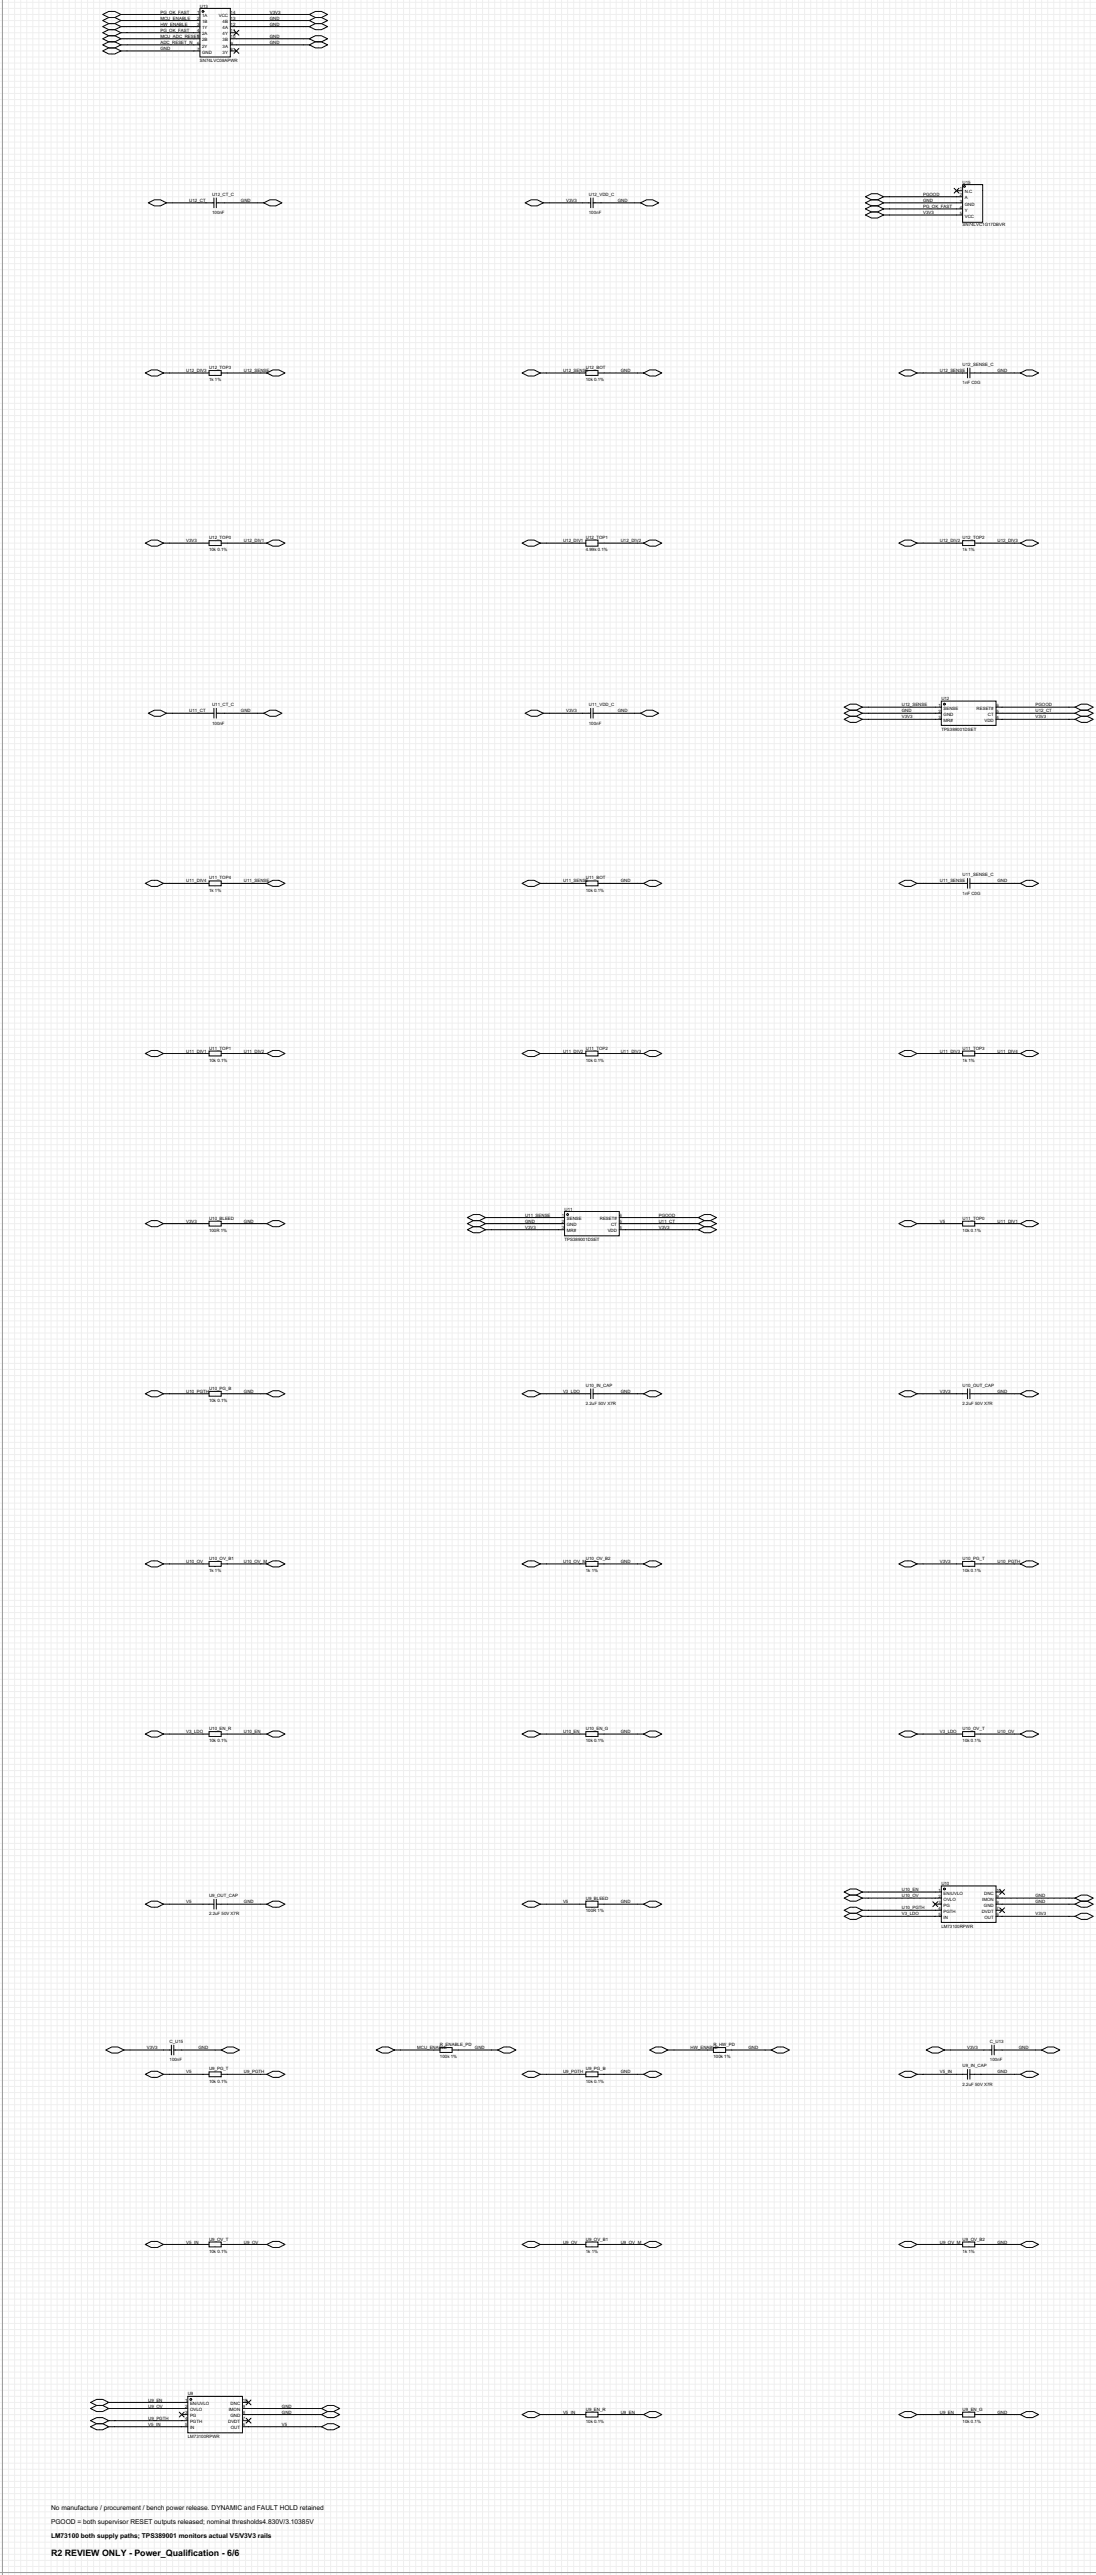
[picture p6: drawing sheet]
<svg xmlns="http://www.w3.org/2000/svg" width="458mm" height="1076mm" viewBox="0 0 458 1076" stroke-linecap="round" stroke-linejoin="round" font-family="sans-serif">
<defs><g id="words">
<text font-size="3.7" x="21.3" y="1068.3">R2 REVIEW ONLY - Power_Qualification - 6/6</text>
<g font-size="2.8">
<text x="21.3" y="1049.2">No manufacture / procurement / bench power release. DYNAMIC and FAULT HOLD retained</text>
<text x="21.3" y="1055">PGOOD = both supervisor RESET outputs released; nominal thresholds4.830V/3.10385V</text>
<text x="21.3" y="1060.9">LM73100 both supply paths; TPS389001 monitors actual V5/V3V3 rails</text>
</g>
<g font-size="1.8">
<text x="67.1" y="5.7">PG_OK_FAST</text>
<text x="82.4" y="5.9">1</text>
<text x="83.6" y="3.1">U13</text>
<text x="96.4" y="5.9">14</text>
<text x="112.8" y="5.7">V3V3</text>
<text x="67.1" y="8.2">MCU_ENABLE</text>
<text x="67.1" y="10.8">HW_ENABLE</text>
<text x="82.4" y="8.5">2</text>
<text x="82.4" y="11">3</text>
<text x="84.5" y="7.2">1A</text>
<text x="84.5" y="9.7">1B</text>
<text x="91.4" y="7.2">VCC</text>
<text x="93.1" y="9.7">4B</text>
<text x="96.4" y="11">12</text>
<text x="96.4" y="8.5">13</text>
<text x="112.8" y="10.8">GND</text>
<text x="112.8" y="8.2">GND</text>
<text x="67.1" y="13.3">PG_OK_FAST</text>
<text x="67.1" y="15.8">MCU_ADC_RESET</text>
<text x="82.4" y="13.5">4</text>
<text x="82.4" y="16.1">5</text>
<text x="84.5" y="12.3">1Y</text>
<text x="84.5" y="14.8">2A</text>
<text x="84.5" y="17.3">2B</text>
<text x="93.1" y="17.3">3B</text>
<text x="93.1" y="14.8">4Y</text>
<text x="93.1" y="12.3">4A</text>
<text x="96.4" y="16.1">10</text>
<text x="96.4" y="13.5">11</text>
<text x="112.8" y="15.8">GND</text>
<text x="67.1" y="18.4">ADC_RESET_N</text>
<text x="67.1" y="20.9">GND</text>
<text x="82.4" y="18.6">6</text>
<text x="82.4" y="21.2">7</text>
<text x="84.5" y="19.9">2Y</text>
<text x="84.5" y="22.4">GND</text>
<text x="93.1" y="22.4">3Y</text>
<text x="93.1" y="19.9">3A</text>
<text x="96.4" y="21.2">8</text>
<text x="96.4" y="18.6">9</text>
<text x="112.8" y="18.4">GND</text>
<text x="83.6" y="26">SN74LVC08APWR</text>
<text x="402.3" y="76.8">U15</text>
<text x="88.6" y="81.9">U12_CT_C</text>
<text x="246.1" y="81.9">U12_VDD_C</text>
<text x="385.8" y="81.9">PGOOD</text>
<text x="401.2" y="79.6">1</text>
<text x="401.2" y="82.1">2</text>
<text x="403.3" y="80.8">N.C</text>
<text x="403.3" y="83.4">A</text>
<text x="79.1" y="84.4">U12_CT</text>
<text x="88.6" y="89.5">100nF</text>
<text x="100.7" y="84.4">GND</text>
<text x="236.6" y="84.4">V3V3</text>
<text x="246.1" y="89.5">100nF</text>
<text x="258.2" y="84.4">GND</text>
<text x="385.8" y="84.4">GND</text>
<text x="385.8" y="87">PG_OK_FAST</text>
<text x="385.8" y="89.5">V3V3</text>
<text x="401.2" y="84.7">3</text>
<text x="401.2" y="87.2">4</text>
<text x="401.2" y="89.7">5</text>
<text x="403.3" y="85.9">GND</text>
<text x="403.3" y="88.5">Y</text>
<text x="402.3" y="94.6">SN74LVC1G17DBVR</text>
<text x="403.3" y="91">VCC</text>
<text x="77.9" y="155.5">U12_DIV3</text>
<text x="87.4" y="154.3">U12_TOP3</text>
<text x="102" y="155.5">U12_SENSE</text>
<text x="235.3" y="155.5">U12_SENSE</text>
<text x="244.9" y="154.3">U12_BOT</text>
<text x="259.5" y="155.5">GND</text>
<text x="392.8" y="155.5">U12_SENSE</text>
<text x="402.3" y="153">U12_SENSE_C</text>
<text x="416.9" y="155.5">GND</text>
<text x="87.4" y="159.4">1k 1%</text>
<text x="244.9" y="159.4">10k 0.1%</text>
<text x="402.3" y="160.6">1nF C0G</text>
<text x="77.9" y="226.7">V3V3</text>
<text x="87.4" y="225.4">U12_TOP0</text>
<text x="102" y="226.7">U12_DIV1</text>
<text x="235.3" y="226.7">U12_DIV1</text>
<text x="244.9" y="225.4">U12_TOP1</text>
<text x="259.5" y="226.7">U12_DIV2</text>
<text x="392.8" y="226.7">U12_DIV2</text>
<text x="402.3" y="225.4">U12_TOP2</text>
<text x="416.9" y="226.7">U12_DIV3</text>
<text x="87.4" y="230.5">10k 0.1%</text>
<text x="244.9" y="230.5">4.99k 0.1%</text>
<text x="402.3" y="230.5">1k 1%</text>
<text x="393.4" y="292.7">U12</text>
<text x="79.1" y="297.8">U11_CT</text>
<text x="88.6" y="295.2">U11_CT_C</text>
<text x="100.7" y="297.8">GND</text>
<text x="236.6" y="297.8">V3V3</text>
<text x="246.1" y="295.2">U11_VDD_C</text>
<text x="258.2" y="297.8">GND</text>
<text x="376.9" y="295.2">U12_SENSE</text>
<text x="376.9" y="297.8">GND</text>
<text x="392.3" y="295.5">1</text>
<text x="392.3" y="298">2</text>
<text x="394.4" y="296.7">SENSE</text>
<text x="394.4" y="299.3">GND</text>
<text x="408.2" y="296.7">RESET#</text>
<text x="412.9" y="299.3">CT</text>
<text x="416.4" y="298">5</text>
<text x="416.4" y="295.5">6</text>
<text x="432.8" y="297.8">U12_CT</text>
<text x="432.8" y="295.2">PGOOD</text>
<text x="88.6" y="302.9">100nF</text>
<text x="246.1" y="302.9">100nF</text>
<text x="376.9" y="300.3">V3V3</text>
<text x="392.3" y="300.6">3</text>
<text x="393.4" y="305.4">TPS389001DSET</text>
<text x="394.4" y="301.8">MR#</text>
<text x="411.5" y="301.8">VDD</text>
<text x="416.4" y="300.6">4</text>
<text x="432.8" y="300.3">V3V3</text>
<text x="77.9" y="368.9">U11_DIV4</text>
<text x="87.4" y="367.6">U11_TOP4</text>
<text x="102" y="368.9">U11_SENSE</text>
<text x="235.3" y="368.9">U11_SENSE</text>
<text x="244.9" y="367.6">U11_BOT</text>
<text x="259.5" y="368.9">GND</text>
<text x="392.8" y="368.9">U11_SENSE</text>
<text x="402.3" y="366.4">U11_SENSE_C</text>
<text x="416.9" y="368.9">GND</text>
<text x="87.4" y="372.7">1k 1%</text>
<text x="244.9" y="372.7">10k 0.1%</text>
<text x="402.3" y="374">1nF C0G</text>
<text x="77.9" y="440">U11_DIV1</text>
<text x="87.4" y="438.8">U11_TOP1</text>
<text x="87.4" y="443.8">10k 0.1%</text>
<text x="102" y="440">U11_DIV2</text>
<text x="235.3" y="440">U11_DIV2</text>
<text x="244.9" y="438.8">U11_TOP2</text>
<text x="244.9" y="443.8">10k 0.1%</text>
<text x="259.5" y="440">U11_DIV3</text>
<text x="392.8" y="440">U11_DIV3</text>
<text x="402.3" y="438.8">U11_TOP3</text>
<text x="402.3" y="443.8">1k 1%</text>
<text x="416.9" y="440">U11_DIV4</text>
<text x="87.4" y="509.9">U10_BLEED</text>
<text x="219.5" y="508.6">U11_SENSE</text>
<text x="234.8" y="508.8">1</text>
<text x="236" y="506.1">U11</text>
<text x="259" y="508.8">6</text>
<text x="275.3" y="508.6">PGOOD</text>
<text x="402.3" y="509.9">U11_TOP0</text>
<text x="77.9" y="511.1">V3V3</text>
<text x="87.4" y="515">100R 1%</text>
<text x="102" y="511.1">GND</text>
<text x="219.5" y="511.1">GND</text>
<text x="219.5" y="513.7">V3V3</text>
<text x="234.8" y="511.4">2</text>
<text x="234.8" y="513.9">3</text>
<text x="236.9" y="510.1">SENSE</text>
<text x="236.9" y="512.6">GND</text>
<text x="236.9" y="515.2">MR#</text>
<text x="250.7" y="510.1">RESET#</text>
<text x="254" y="515.2">VDD</text>
<text x="255.4" y="512.6">CT</text>
<text x="259" y="513.9">4</text>
<text x="259" y="511.4">5</text>
<text x="275.3" y="513.7">V3V3</text>
<text x="275.3" y="511.1">U11_CT</text>
<text x="392.8" y="511.1">V5</text>
<text x="402.3" y="515">10k 0.1%</text>
<text x="416.9" y="511.1">U11_DIV1</text>
<text x="236" y="518.8">TPS389001DSET</text>
<text x="87.4" y="581">U10_PG_B</text>
<text x="244.9" y="579.7">U10_IN_CAP</text>
<text x="402.3" y="579.7">U10_OUT_CAP</text>
<text x="77.9" y="582.3">U10_PGTH</text>
<text x="87.4" y="586.1">10k 0.1%</text>
<text x="102" y="582.3">GND</text>
<text x="235.3" y="582.3">V3_LDO</text>
<text x="244.9" y="587.3">2.2uF 50V X7R</text>
<text x="259.5" y="582.3">GND</text>
<text x="392.8" y="582.3">V3V3</text>
<text x="402.3" y="587.3">2.2uF 50V X7R</text>
<text x="416.9" y="582.3">GND</text>
<text x="77.9" y="653.4">U10_OV</text>
<text x="87.4" y="652.1">U10_OV_B1</text>
<text x="102" y="653.4">U10_OV_M</text>
<text x="235.3" y="653.4">U10_OV_M</text>
<text x="244.9" y="652.1">U10_OV_B2</text>
<text x="259.5" y="653.4">GND</text>
<text x="392.8" y="653.4">V3V3</text>
<text x="402.3" y="652.1">U10_PG_T</text>
<text x="416.9" y="653.4">U10_PGTH</text>
<text x="87.4" y="657.2">1k 1%</text>
<text x="244.9" y="657.2">1k 1%</text>
<text x="402.3" y="657.2">10k 0.1%</text>
<text x="77.9" y="724.5">V3_LDO</text>
<text x="87.4" y="723.2">U10_EN_R</text>
<text x="102" y="724.5">U10_EN</text>
<text x="235.3" y="724.5">U10_EN</text>
<text x="244.9" y="723.2">U10_EN_G</text>
<text x="259.5" y="724.5">GND</text>
<text x="392.8" y="724.5">V3_LDO</text>
<text x="402.3" y="723.2">U10_OV_T</text>
<text x="416.9" y="724.5">U10_OV</text>
<text x="87.4" y="728.3">10k 0.1%</text>
<text x="244.9" y="728.3">10k 0.1%</text>
<text x="402.3" y="728.3">10k 0.1%</text>
<text x="376.9" y="790.5">U10_EN</text>
<text x="392.3" y="790.8">1</text>
<text x="393.4" y="788">U10</text>
<text x="416.4" y="790.8">10</text>
<text x="77.9" y="795.6">V5</text>
<text x="87.4" y="793.1">U9_OUT_CAP</text>
<text x="102" y="795.6">GND</text>
<text x="235.3" y="795.6">V5</text>
<text x="244.9" y="794.4">U9_BLEED</text>
<text x="259.5" y="795.6">GND</text>
<text x="376.9" y="793.1">U10_OV</text>
<text x="392.3" y="793.3">2</text>
<text x="392.3" y="795.9">3</text>
<text x="394.4" y="792">EN/UVLO</text>
<text x="394.4" y="794.6">OVLO</text>
<text x="394.4" y="797.1">PG</text>
<text x="410.5" y="794.6">IMON</text>
<text x="411.3" y="797.1">GND</text>
<text x="411.4" y="792">DNC</text>
<text x="416.4" y="795.9">8</text>
<text x="416.4" y="793.3">9</text>
<text x="432.8" y="795.6">GND</text>
<text x="432.8" y="793.1">GND</text>
<text x="87.4" y="800.7">2.2uF 50V X7R</text>
<text x="244.9" y="799.4">100R 1%</text>
<text x="376.9" y="798.2">U10_PGTH</text>
<text x="376.9" y="800.7">V3_LDO</text>
<text x="392.3" y="798.4">4</text>
<text x="392.3" y="800.9">5</text>
<text x="394.4" y="799.7">PGTH</text>
<text x="394.4" y="802.2">IN</text>
<text x="410.3" y="799.7">DVDT</text>
<text x="411.5" y="802.2">OUT</text>
<text x="416.4" y="800.9">6</text>
<text x="416.4" y="798.4">7</text>
<text x="432.8" y="800.7">V3V3</text>
<text x="393.4" y="805.8">LM73100RPWR</text>
<text x="61.3" y="856.6">V3V3</text>
<text x="70.9" y="854">C_U15</text>
<text x="82.9" y="856.6">GND</text>
<text x="174.4" y="856.6">MCU_ENABLE</text>
<text x="183.9" y="855.3">R_ENABLE_PD</text>
<text x="198.5" y="856.6">GND</text>
<text x="288.7" y="856.6">HW_ENABLE</text>
<text x="298.2" y="855.3">R_HW_PD</text>
<text x="312.8" y="856.6">GND</text>
<text x="404.2" y="856.6">V3V3</text>
<text x="413.8" y="854">C_U13</text>
<text x="425.8" y="856.6">GND</text>
<text x="70.9" y="861.7">100nF</text>
<text x="183.9" y="860.4">100k 1%</text>
<text x="298.2" y="860.4">100k 1%</text>
<text x="413.8" y="861.7">100nF</text>
<text x="77.9" y="866.7">V5</text>
<text x="87.4" y="865.5">U9_PG_T</text>
<text x="102" y="866.7">U9_PGTH</text>
<text x="235.3" y="866.7">U9_PGTH</text>
<text x="244.9" y="865.5">U9_PG_B</text>
<text x="259.5" y="866.7">GND</text>
<text x="392.8" y="866.7">V5_IN</text>
<text x="402.3" y="864.2">U9_IN_CAP</text>
<text x="416.9" y="866.7">GND</text>
<text x="87.4" y="870.6">10k 0.1%</text>
<text x="244.9" y="870.6">10k 0.1%</text>
<text x="402.3" y="871.8">2.2uF 50V X7R</text>
<text x="77.9" y="937.9">V5_IN</text>
<text x="87.4" y="936.6">U9_OV_T</text>
<text x="87.4" y="941.7">10k 0.1%</text>
<text x="102" y="937.9">U9_OV</text>
<text x="235.3" y="937.9">U9_OV</text>
<text x="244.9" y="936.6">U9_OV_B1</text>
<text x="244.9" y="941.7">1k 1%</text>
<text x="259.5" y="937.9">U9_OV_M</text>
<text x="392.8" y="937.9">U9_OV_M</text>
<text x="402.3" y="936.6">U9_OV_B2</text>
<text x="402.3" y="941.7">1k 1%</text>
<text x="416.9" y="937.9">GND</text>
<text x="78.5" y="1001.4">U9</text>
<text x="62" y="1003.9">U9_EN</text>
<text x="62" y="1006.4">U9_OV</text>
<text x="77.3" y="1004.1">1</text>
<text x="77.3" y="1006.7">2</text>
<text x="79.4" y="1005.4">EN/UVLO</text>
<text x="79.4" y="1007.9">OVLO</text>
<text x="95.6" y="1007.9">IMON</text>
<text x="96.4" y="1005.4">DNC</text>
<text x="101.5" y="1006.7">9</text>
<text x="101.5" y="1004.1">10</text>
<text x="117.9" y="1006.4">GND</text>
<text x="244.9" y="1007.7">U9_EN_R</text>
<text x="402.3" y="1007.7">U9_EN_G</text>
<text x="62" y="1011.5">U9_PGTH</text>
<text x="77.3" y="1009.2">3</text>
<text x="77.3" y="1011.8">4</text>
<text x="79.4" y="1010.5">PG</text>
<text x="79.4" y="1013">PGTH</text>
<text x="95.4" y="1013">DVDT</text>
<text x="96.3" y="1010.5">GND</text>
<text x="101.5" y="1011.8">7</text>
<text x="101.5" y="1009.2">8</text>
<text x="117.9" y="1009">GND</text>
<text x="235.3" y="1009">V5_IN</text>
<text x="244.9" y="1012.8">10k 0.1%</text>
<text x="259.5" y="1009">U9_EN</text>
<text x="392.8" y="1009">U9_EN</text>
<text x="402.3" y="1012.8">10k 0.1%</text>
<text x="416.9" y="1009">GND</text>
<text x="62" y="1014.1">V5_IN</text>
<text x="77.3" y="1014.3">5</text>
<text x="78.5" y="1019.1">LM73100RPWR</text>
<text x="79.4" y="1015.6">IN</text>
<text x="96.5" y="1015.6">OUT</text>
<text x="101.5" y="1014.3">6</text>
<text x="117.9" y="1014.1">V5</text>
</g>
</g></defs>
<g fill="none" stroke="#f0f0eb" stroke-width=".42">
<path d="M1 0v1076.4M3.6 0v1076.4M6.1 0v1076.4M8.6 0v1076.4M11.2 0v1076.4M13.7 0v1076.4M16.3 0v1076.4M18.8 0v1076.4M21.3 0v1076.4M23.9 0v1076.4M26.4 0v1076.4M29 0v1076.4"/>
<path d="M31.5 0v1076.4M34 0v1076.4M36.6 0v1076.4M39.1 0v1076.4M41.7 0v1076.4M44.2 0v1076.4M46.7 0v1076.4M49.3 0v1076.4M51.8 0v1076.4M54.4 0v1076.4M56.9 0v1076.4M59.4 0v1076.4"/>
<path d="M62 0v1076.4M64.5 0v1076.4M67.1 0v1076.4M69.6 0v1076.4M72.1 0v1076.4M74.7 0v1076.4M77.2 0v1076.4M79.8 0v1076.4M82.3 0v1076.4M84.8 0v1076.4M87.4 0v1076.4M89.9 0v1076.4"/>
<path d="M92.5 0v1076.4M95 0v1076.4M97.5 0v1076.4M100.1 0v1076.4M102.6 0v1076.4M105.2 0v1076.4M107.7 0v1076.4M110.2 0v1076.4M112.8 0v1076.4M115.3 0v1076.4M117.9 0v1076.4M120.4 0v1076.4"/>
<path d="M122.9 0v1076.4M125.5 0v1076.4M128 0v1076.4M130.6 0v1076.4M133.1 0v1076.4M135.6 0v1076.4M138.2 0v1076.4M140.7 0v1076.4M143.3 0v1076.4M145.8 0v1076.4M148.3 0v1076.4M150.9 0v1076.4"/>
<path d="M153.4 0v1076.4M156 0v1076.4M158.5 0v1076.4M161 0v1076.4M163.6 0v1076.4M166.1 0v1076.4M168.7 0v1076.4M171.2 0v1076.4M173.7 0v1076.4M176.3 0v1076.4M178.8 0v1076.4M181.4 0v1076.4"/>
<path d="M183.9 0v1076.4M186.4 0v1076.4M189 0v1076.4M191.5 0v1076.4M194.1 0v1076.4M196.6 0v1076.4M199.1 0v1076.4M201.7 0v1076.4M204.2 0v1076.4M206.8 0v1076.4M209.3 0v1076.4M211.8 0v1076.4"/>
<path d="M214.4 0v1076.4M216.9 0v1076.4M219.5 0v1076.4M222 0v1076.4M224.5 0v1076.4M227.1 0v1076.4M229.6 0v1076.4M232.2 0v1076.4M234.7 0v1076.4M237.2 0v1076.4M239.8 0v1076.4M242.3 0v1076.4"/>
<path d="M244.9 0v1076.4M247.4 0v1076.4M249.9 0v1076.4M252.5 0v1076.4M255 0v1076.4M257.6 0v1076.4M260.1 0v1076.4M262.6 0v1076.4M265.2 0v1076.4M267.7 0v1076.4M270.3 0v1076.4M272.8 0v1076.4"/>
<path d="M275.3 0v1076.4M277.9 0v1076.4M280.4 0v1076.4M283 0v1076.4M285.5 0v1076.4M288 0v1076.4M290.6 0v1076.4M293.1 0v1076.4M295.7 0v1076.4M298.2 0v1076.4M300.7 0v1076.4M303.3 0v1076.4"/>
<path d="M305.8 0v1076.4M308.4 0v1076.4M310.9 0v1076.4M313.4 0v1076.4M316 0v1076.4M318.5 0v1076.4M321.1 0v1076.4M323.6 0v1076.4M326.1 0v1076.4M328.7 0v1076.4M331.2 0v1076.4M333.8 0v1076.4"/>
<path d="M336.3 0v1076.4M338.8 0v1076.4M341.4 0v1076.4M343.9 0v1076.4M346.5 0v1076.4M349 0v1076.4M351.5 0v1076.4M354.1 0v1076.4M356.6 0v1076.4M359.2 0v1076.4M361.7 0v1076.4M364.2 0v1076.4"/>
<path d="M366.8 0v1076.4M369.3 0v1076.4M371.9 0v1076.4M374.4 0v1076.4M376.9 0v1076.4M379.5 0v1076.4M382 0v1076.4M384.6 0v1076.4M387.1 0v1076.4M389.6 0v1076.4M392.2 0v1076.4M394.7 0v1076.4"/>
<path d="M397.3 0v1076.4M399.8 0v1076.4M402.3 0v1076.4M404.9 0v1076.4M407.4 0v1076.4M410 0v1076.4M412.5 0v1076.4M415 0v1076.4M417.6 0v1076.4M420.1 0v1076.4M422.7 0v1076.4M425.2 0v1076.4"/>
<path d="M427.7 0v1076.4M430.3 0v1076.4M432.8 0v1076.4M435.4 0v1076.4M437.9 0v1076.4M440.4 0v1076.4M443 0v1076.4M445.5 0v1076.4M448.1 0v1076.4M450.6 0v1076.4M453.1 0v1076.4M455.7 0v1076.4"/>
<path d="M0 1h458.1M0 3.5h458.1M0 6.1h458.1M0 8.6h458.1M0 11.1h458.1M0 13.7h458.1M0 16.2h458.1M0 18.8h458.1M0 21.3h458.1M0 23.8h458.1M0 26.4h458.1M0 28.9h458.1"/>
<path d="M0 31.5h458.1M0 34h458.1M0 36.5h458.1M0 39.1h458.1M0 41.6h458.1M0 44.2h458.1M0 46.7h458.1M0 49.2h458.1M0 51.8h458.1M0 54.3h458.1M0 56.9h458.1M0 59.4h458.1"/>
<path d="M0 61.9h458.1M0 64.5h458.1M0 67h458.1M0 69.6h458.1M0 72.1h458.1M0 74.6h458.1M0 77.2h458.1M0 79.7h458.1M0 82.3h458.1M0 84.8h458.1M0 87.3h458.1M0 89.9h458.1"/>
<path d="M0 92.4h458.1M0 95h458.1M0 97.5h458.1M0 100h458.1M0 102.6h458.1M0 105.1h458.1M0 107.7h458.1M0 110.2h458.1M0 112.7h458.1M0 115.3h458.1M0 117.8h458.1M0 120.4h458.1"/>
<path d="M0 122.9h458.1M0 125.4h458.1M0 128h458.1M0 130.5h458.1M0 133.1h458.1M0 135.6h458.1M0 138.1h458.1M0 140.7h458.1M0 143.2h458.1M0 145.8h458.1M0 148.3h458.1M0 150.8h458.1"/>
<path d="M0 153.4h458.1M0 155.9h458.1M0 158.5h458.1M0 161h458.1M0 163.5h458.1M0 166.1h458.1M0 168.6h458.1M0 171.2h458.1M0 173.7h458.1M0 176.2h458.1M0 178.8h458.1M0 181.3h458.1"/>
<path d="M0 183.9h458.1M0 186.4h458.1M0 188.9h458.1M0 191.5h458.1M0 194h458.1M0 196.6h458.1M0 199.1h458.1M0 201.6h458.1M0 204.2h458.1M0 206.7h458.1M0 209.3h458.1M0 211.8h458.1"/>
<path d="M0 214.3h458.1M0 216.9h458.1M0 219.4h458.1M0 222h458.1M0 224.5h458.1M0 227h458.1M0 229.6h458.1M0 232.1h458.1M0 234.7h458.1M0 237.2h458.1M0 239.7h458.1M0 242.3h458.1"/>
<path d="M0 244.8h458.1M0 247.4h458.1M0 249.9h458.1M0 252.4h458.1M0 255h458.1M0 257.5h458.1M0 260.1h458.1M0 262.6h458.1M0 265.1h458.1M0 267.7h458.1M0 270.2h458.1M0 272.8h458.1"/>
<path d="M0 275.3h458.1M0 277.8h458.1M0 280.4h458.1M0 282.9h458.1M0 285.5h458.1M0 288h458.1M0 290.5h458.1M0 293.1h458.1M0 295.6h458.1M0 298.2h458.1M0 300.7h458.1M0 303.2h458.1"/>
<path d="M0 305.8h458.1M0 308.3h458.1M0 310.9h458.1M0 313.4h458.1M0 315.9h458.1M0 318.5h458.1M0 321h458.1M0 323.6h458.1M0 326.1h458.1M0 328.6h458.1M0 331.2h458.1M0 333.7h458.1"/>
<path d="M0 336.3h458.1M0 338.8h458.1M0 341.3h458.1M0 343.9h458.1M0 346.4h458.1M0 349h458.1M0 351.5h458.1M0 354h458.1M0 356.6h458.1M0 359.1h458.1M0 361.7h458.1M0 364.2h458.1"/>
<path d="M0 366.7h458.1M0 369.3h458.1M0 371.8h458.1M0 374.4h458.1M0 376.9h458.1M0 379.4h458.1M0 382h458.1M0 384.5h458.1M0 387.1h458.1M0 389.6h458.1M0 392.1h458.1M0 394.7h458.1"/>
<path d="M0 397.2h458.1M0 399.8h458.1M0 402.3h458.1M0 404.8h458.1M0 407.4h458.1M0 409.9h458.1M0 412.5h458.1M0 415h458.1M0 417.5h458.1M0 420.1h458.1M0 422.6h458.1M0 425.2h458.1"/>
<path d="M0 427.7h458.1M0 430.2h458.1M0 432.8h458.1M0 435.3h458.1M0 437.9h458.1M0 440.4h458.1M0 442.9h458.1M0 445.5h458.1M0 448h458.1M0 450.6h458.1M0 453.1h458.1M0 455.6h458.1"/>
<path d="M0 458.2h458.1M0 460.7h458.1M0 463.3h458.1M0 465.8h458.1M0 468.3h458.1M0 470.9h458.1M0 473.4h458.1M0 476h458.1M0 478.5h458.1M0 481h458.1M0 483.6h458.1M0 486.1h458.1"/>
<path d="M0 488.7h458.1M0 491.2h458.1M0 493.7h458.1M0 496.3h458.1M0 498.8h458.1M0 501.4h458.1M0 503.9h458.1M0 506.4h458.1M0 509h458.1M0 511.5h458.1M0 514.1h458.1M0 516.6h458.1"/>
<path d="M0 519.1h458.1M0 521.7h458.1M0 524.2h458.1M0 526.8h458.1M0 529.3h458.1M0 531.8h458.1M0 534.4h458.1M0 536.9h458.1M0 539.5h458.1M0 542h458.1M0 544.5h458.1M0 547.1h458.1"/>
<path d="M0 549.6h458.1M0 552.2h458.1M0 554.7h458.1M0 557.2h458.1M0 559.8h458.1M0 562.3h458.1M0 564.9h458.1M0 567.4h458.1M0 569.9h458.1M0 572.5h458.1M0 575h458.1M0 577.6h458.1"/>
<path d="M0 580.1h458.1M0 582.6h458.1M0 585.2h458.1M0 587.7h458.1M0 590.3h458.1M0 592.8h458.1M0 595.3h458.1M0 597.9h458.1M0 600.4h458.1M0 603h458.1M0 605.5h458.1M0 608h458.1"/>
<path d="M0 610.6h458.1M0 613.1h458.1M0 615.7h458.1M0 618.2h458.1M0 620.7h458.1M0 623.3h458.1M0 625.8h458.1M0 628.4h458.1M0 630.9h458.1M0 633.4h458.1M0 636h458.1M0 638.5h458.1"/>
<path d="M0 641.1h458.1M0 643.6h458.1M0 646.1h458.1M0 648.7h458.1M0 651.2h458.1M0 653.8h458.1M0 656.3h458.1M0 658.8h458.1M0 661.4h458.1M0 663.9h458.1M0 666.5h458.1M0 669h458.1"/>
<path d="M0 671.5h458.1M0 674.1h458.1M0 676.6h458.1M0 679.2h458.1M0 681.7h458.1M0 684.2h458.1M0 686.8h458.1M0 689.3h458.1M0 691.9h458.1M0 694.4h458.1M0 696.9h458.1M0 699.5h458.1"/>
<path d="M0 702h458.1M0 704.6h458.1M0 707.1h458.1M0 709.6h458.1M0 712.2h458.1M0 714.7h458.1M0 717.3h458.1M0 719.8h458.1M0 722.3h458.1M0 724.9h458.1M0 727.4h458.1M0 730h458.1"/>
<path d="M0 732.5h458.1M0 735h458.1M0 737.6h458.1M0 740.1h458.1M0 742.7h458.1M0 745.2h458.1M0 747.7h458.1M0 750.3h458.1M0 752.8h458.1M0 755.4h458.1M0 757.9h458.1M0 760.4h458.1"/>
<path d="M0 763h458.1M0 765.5h458.1M0 768.1h458.1M0 770.6h458.1M0 773.1h458.1M0 775.7h458.1M0 778.2h458.1M0 780.8h458.1M0 783.3h458.1M0 785.8h458.1M0 788.4h458.1M0 790.9h458.1"/>
<path d="M0 793.5h458.1M0 796h458.1M0 798.5h458.1M0 801.1h458.1M0 803.6h458.1M0 806.2h458.1M0 808.7h458.1M0 811.2h458.1M0 813.8h458.1M0 816.3h458.1M0 818.9h458.1M0 821.4h458.1"/>
<path d="M0 823.9h458.1M0 826.5h458.1M0 829h458.1M0 831.6h458.1M0 834.1h458.1M0 836.6h458.1M0 839.2h458.1M0 841.7h458.1M0 844.3h458.1M0 846.8h458.1M0 849.3h458.1M0 851.9h458.1"/>
<path d="M0 854.4h458.1M0 857h458.1M0 859.5h458.1M0 862h458.1M0 864.6h458.1M0 867.1h458.1M0 869.7h458.1M0 872.2h458.1M0 874.7h458.1M0 877.3h458.1M0 879.8h458.1M0 882.4h458.1"/>
<path d="M0 884.9h458.1M0 887.4h458.1M0 890h458.1M0 892.5h458.1M0 895.1h458.1M0 897.6h458.1M0 900.1h458.1M0 902.7h458.1M0 905.2h458.1M0 907.8h458.1M0 910.3h458.1M0 912.8h458.1"/>
<path d="M0 915.4h458.1M0 917.9h458.1M0 920.5h458.1M0 923h458.1M0 925.5h458.1M0 928.1h458.1M0 930.6h458.1M0 933.2h458.1M0 935.7h458.1M0 938.2h458.1M0 940.8h458.1M0 943.3h458.1"/>
<path d="M0 945.9h458.1M0 948.4h458.1M0 950.9h458.1M0 953.5h458.1M0 956h458.1M0 958.6h458.1M0 961.1h458.1M0 963.6h458.1M0 966.2h458.1M0 968.7h458.1M0 971.3h458.1M0 973.8h458.1"/>
<path d="M0 976.3h458.1M0 978.9h458.1M0 981.4h458.1M0 984h458.1M0 986.5h458.1M0 989h458.1M0 991.6h458.1M0 994.1h458.1M0 996.7h458.1M0 999.2h458.1M0 1001.7h458.1M0 1004.3h458.1"/>
<path d="M0 1006.8h458.1M0 1009.4h458.1M0 1011.9h458.1M0 1014.4h458.1M0 1017h458.1M0 1019.5h458.1M0 1022.1h458.1M0 1024.6h458.1M0 1027.1h458.1M0 1029.7h458.1M0 1032.2h458.1M0 1034.8h458.1"/>
<path d="M0 1037.3h458.1M0 1039.8h458.1M0 1042.4h458.1M0 1044.9h458.1M0 1047.5h458.1M0 1050h458.1M0 1052.5h458.1M0 1055.1h458.1M0 1057.6h458.1M0 1060.2h458.1M0 1062.7h458.1M0 1065.2h458.1"/>
<path d="M0 1067.8h458.1M0 1070.3h458.1M0 1072.9h458.1M0 1075.4h458.1"/>
</g>
<path d="M1 0v1076.4M0 1075.4h458.1" fill="none" stroke="#999" stroke-width=".42"/>
<g fill="none" stroke="#000" stroke-width=".42">
<path d="M42.9 6.1l2.6-1.3h2.5l2.5 1.3-2.5 1.2h-2.5zM42.9 8.6l2.6-1.3h2.5l2.5 1.3-2.5 1.3h-2.5zM42.9 11.1l2.6-1.2h2.5l2.5 1.2-2.5 1.3h-2.5zM42.9 13.7l2.6-1.3h2.5l2.5 1.3-2.5 1.2h-2.5zM42.9 16.2l2.6-1.3h2.5l2.5 1.3-2.5 1.3h-2.5zM42.9 18.8l2.6-1.3h2.5l2.5 1.3-2.5 1.2h-2.5zM50.5 6.1h33.1M50.5 8.6h33.1M50.5 11.1h33.1M50.5 13.7h33.1M50.5 16.2h33.1M50.5 18.8h33.1"/>
<path d="M83.6 3.5h12.7v20.3h-12.7zM96.3 6.1h33M96.3 8.6h33M96.3 11.1h33M96.3 13.7h2.5M96.3 16.2h33M96.3 18.8h33M97.8 12.7l2 2M99.8 12.7l-2 2M129.3 18.8l2.5-1.3h2.6l2.5 1.3-2.5 1.2h-2.6zM129.3 16.2l2.5-1.3h2.6l2.5 1.3-2.5 1.3h-2.6zM129.3 11.1l2.5-1.2h2.6l2.5 1.2-2.5 1.3h-2.6z"/>
<path d="M129.3 8.6l2.5-1.3h2.6l2.5 1.3-2.5 1.3h-2.6zM129.3 6.1l2.5-1.3h2.6l2.5 1.3-2.5 1.2h-2.6zM42.9 21.3l2.6-1.3h2.5l2.5 1.3-2.5 1.3h-2.5zM50.5 21.3h33.1M96.3 21.3h2.5M97.8 20.3l2 2M99.8 20.3l-2 2M398.8 78.7l2 2M399.8 79.7h2.5M400.8 78.7l-2 2M402.3 77.2h8.4v15.7h-8.4zM62 84.8l2.5-1.3h2.6l2.5 1.3-2.5 1.3h-2.6z"/>
<path d="M69.6 84.8h19.8M89.4 82.8v4M90.4 82.8v4M90.4 84.8h19.8M110.2 84.8l2.6-1.3h2.5l2.6 1.3-2.6 1.3h-2.5zM219.5 84.8l2.5-1.3h2.5l2.6 1.3-2.6 1.3h-2.5zM227.1 84.8h19.8M246.9 82.8v4M247.9 82.8v4M247.9 84.8h19.8M267.7 84.8l2.6-1.3h2.5l2.5 1.3-2.5 1.3h-2.5zM361.7 82.3l2.5-1.3h2.6l2.5 1.3-2.5 1.2h-2.6z"/>
<path d="M361.7 84.8l2.5-1.3h2.6l2.5 1.3-2.5 1.3h-2.6zM361.7 87.3l2.5-1.2h2.6l2.5 1.2-2.5 1.3h-2.6zM361.7 89.9l2.5-1.3h2.6l2.5 1.3-2.5 1.2h-2.6zM369.3 84.8h33M369.3 82.3h33M369.3 87.3h33M369.3 89.9h33M60.7 155.9l2.5-1.3h2.6l2.5 1.3-2.5 1.3h-2.6zM68.3 155.9h19.1M87.4 154.9h5.1v2h-5.1zM92.5 155.9h19M111.5 155.9l2.5-1.3h2.6l2.5 1.3-2.5 1.3h-2.6z"/>
<path d="M218.2 155.9l2.5-1.3h2.6l2.5 1.3-2.5 1.3h-2.6zM225.8 155.9h19.1M244.9 154.9h5v2h-5zM249.9 155.9h19.1M269 155.9l2.5-1.3h2.6l2.5 1.3-2.5 1.3h-2.6zM375.7 155.9l2.5-1.3h2.5l2.6 1.3-2.6 1.3h-2.5zM383.3 155.9h21.1M404.4 153.9v4M405.4 153.9v4M405.4 155.9h21.1M426.5 155.9l2.5-1.3h2.5l2.6 1.3-2.6 1.3h-2.5zM60.7 227l2.5-1.2h2.6l2.5 1.2-2.5 1.3h-2.6z"/>
<path d="M68.3 227h19.1M87.4 226h5.1v2h-5.1zM92.5 227h19M111.5 227l2.5-1.2h2.6l2.5 1.2-2.5 1.3h-2.6zM218.2 227l2.5-1.2h2.6l2.5 1.2-2.5 1.3h-2.6zM225.8 227h19.1M244.9 225.8h5v2.5h-5zM249.9 227h19.1M269 227l2.5-1.2h2.6l2.5 1.2-2.5 1.3h-2.6zM375.7 227l2.5-1.2h2.5l2.6 1.2-2.6 1.3h-2.5zM383.3 227h19M402.3 226h5.1v2h-5.1z"/>
<path d="M407.4 227h19.1M426.5 227l2.5-1.2h2.5l2.6 1.2-2.6 1.3h-2.5zM62 298.2l2.5-1.3h2.6l2.5 1.3-2.5 1.2h-2.6zM69.6 298.2h19.8M89.4 296.1v4.1M90.4 296.1v4.1M90.4 298.2h19.8M110.2 298.2l2.6-1.3h2.5l2.6 1.3-2.6 1.2h-2.5zM219.5 298.2l2.5-1.3h2.5l2.6 1.3-2.6 1.2h-2.5zM227.1 298.2h19.8M246.9 296.1v4.1M247.9 296.1v4.1"/>
<path d="M247.9 298.2h19.8M267.7 298.2l2.6-1.3h2.5l2.5 1.3-2.5 1.2h-2.5zM352.8 295.6l2.5-1.3h2.6l2.5 1.3-2.5 1.3h-2.6zM352.8 298.2l2.5-1.3h2.6l2.5 1.3-2.5 1.2h-2.6zM360.4 298.2h33M360.4 295.6h33M393.4 293.1h22.9v10.1h-22.9zM416.3 298.2h33M416.3 295.6h33M449.3 298.2l2.6-1.3h2.5l2.5 1.3-2.5 1.2h-2.5zM449.3 295.6l2.6-1.3h2.5l2.5 1.3-2.5 1.3h-2.5zM352.8 300.7l2.5-1.3h2.6l2.5 1.3-2.5 1.3h-2.6z"/>
<path d="M360.4 300.7h33M416.3 300.7h33M449.3 300.7l2.6-1.3h2.5l2.5 1.3-2.5 1.3h-2.5zM60.7 369.3l2.5-1.3h2.6l2.5 1.3-2.5 1.2h-2.6zM68.3 369.3h19.1M87.4 368.3h5.1v2h-5.1zM92.5 369.3h19M111.5 369.3l2.5-1.3h2.6l2.5 1.3-2.5 1.2h-2.6zM218.2 369.3l2.5-1.3h2.6l2.5 1.3-2.5 1.2h-2.6zM225.8 369.3h19.1M244.9 368.3h5v2h-5zM249.9 369.3h19.1"/>
<path d="M269 369.3l2.5-1.3h2.6l2.5 1.3-2.5 1.2h-2.6zM375.7 369.3l2.5-1.3h2.5l2.6 1.3-2.6 1.2h-2.5zM383.3 369.3h21.1M404.4 367.2v4.1M405.4 367.2v4.1M405.4 369.3h21.1M426.5 369.3l2.5-1.3h2.5l2.6 1.3-2.6 1.2h-2.5zM87.4 439.4h5.1v2h-5.1zM244.9 439.4h5v2h-5zM402.3 439.4h5.1v2h-5.1zM60.7 440.4l2.5-1.3h2.6l2.5 1.3-2.5 1.3h-2.6zM68.3 440.4h19.1"/>
<path d="M92.5 440.4h19M111.5 440.4l2.5-1.3h2.6l2.5 1.3-2.5 1.3h-2.6zM218.2 440.4l2.5-1.3h2.6l2.5 1.3-2.5 1.3h-2.6zM225.8 440.4h19.1M249.9 440.4h19.1M269 440.4l2.5-1.3h2.6l2.5 1.3-2.5 1.3h-2.6zM375.7 440.4l2.5-1.3h2.5l2.6 1.3-2.6 1.3h-2.5zM383.3 440.4h19M407.4 440.4h19.1M426.5 440.4l2.5-1.3h2.5l2.6 1.3-2.6 1.3h-2.5zM60.7 511.5l2.5-1.3h2.6l2.5 1.3-2.5 1.3h-2.6zM68.3 511.5h19.1"/>
<path d="M87.4 510.5h5.1v2h-5.1zM92.5 511.5h19M111.5 511.5l2.5-1.3h2.6l2.5 1.3-2.5 1.3h-2.6zM195.3 509l2.6-1.3h2.5l2.5 1.3-2.5 1.2h-2.5zM195.3 511.5l2.6-1.3h2.5l2.5 1.3-2.5 1.3h-2.5zM195.3 514.1l2.6-1.3h2.5l2.5 1.3-2.5 1.2h-2.5zM202.9 511.5h33.1M202.9 509h33.1M202.9 514.1h33.1M236 506.4h22.8v10.2h-22.8zM258.8 511.5h33M258.8 509h33"/>
<path d="M258.8 514.1h33M291.8 514.1l2.6-1.3h2.5l2.6 1.3-2.6 1.2h-2.5zM291.8 511.5l2.6-1.3h2.5l2.6 1.3-2.6 1.3h-2.5zM291.8 509l2.6-1.3h2.5l2.6 1.3-2.6 1.2h-2.5zM375.7 511.5l2.5-1.3h2.5l2.6 1.3-2.6 1.3h-2.5zM383.3 511.5h19M402.3 510.5h5.1v2h-5.1zM407.4 511.5h19.1M426.5 511.5l2.5-1.3h2.5l2.6 1.3-2.6 1.3h-2.5zM60.7 582.6l2.5-1.2h2.6l2.5 1.2-2.5 1.3h-2.6zM68.3 582.6h19.1M87.4 581.6h5.1v2h-5.1z"/>
<path d="M92.5 582.6h19M111.5 582.6l2.5-1.2h2.6l2.5 1.2-2.5 1.3h-2.6zM218.2 582.6l2.5-1.2h2.6l2.5 1.2-2.5 1.3h-2.6zM225.8 582.6h21.1M246.9 580.6v4.1M247.9 582.6h21.1M247.9 580.6v4.1M269 582.6l2.5-1.2h2.6l2.5 1.2-2.5 1.3h-2.6zM375.7 582.6l2.5-1.2h2.5l2.6 1.2-2.6 1.3h-2.5zM383.3 582.6h21.1M404.4 580.6v4.1M405.4 580.6v4.1"/>
<path d="M405.4 582.6h21.1M426.5 582.6l2.5-1.2h2.5l2.6 1.2-2.6 1.3h-2.5zM60.7 653.8l2.5-1.3h2.6l2.5 1.3-2.5 1.2h-2.6zM68.3 653.8h19.1M87.4 652.7h5.1v2.1h-5.1zM92.5 653.8h19M111.5 653.8l2.5-1.3h2.6l2.5 1.3-2.5 1.2h-2.6zM218.2 653.8l2.5-1.3h2.6l2.5 1.3-2.5 1.2h-2.6zM225.8 653.8h19.1M244.9 652.7h5v2.1h-5zM249.9 653.8h19.1M269 653.8l2.5-1.3h2.6l2.5 1.3-2.5 1.2h-2.6z"/>
<path d="M375.7 653.8l2.5-1.3h2.5l2.6 1.3-2.6 1.2h-2.5zM383.3 653.8h19M402.3 652.7h5.1v2.1h-5.1zM407.4 653.8h19.1M426.5 653.8l2.5-1.3h2.5l2.6 1.3-2.6 1.2h-2.5zM60.7 724.9l2.5-1.3h2.6l2.5 1.3-2.5 1.2h-2.6zM68.3 724.9h19.1M87.4 723.9h5.1v2h-5.1zM92.5 724.9h19M111.5 724.9l2.5-1.3h2.6l2.5 1.3-2.5 1.2h-2.6zM218.2 724.9l2.5-1.3h2.6l2.5 1.3-2.5 1.2h-2.6zM225.8 724.9h19.1"/>
<path d="M244.9 723.9h5v2h-5zM249.9 724.9h19.1M269 724.9l2.5-1.3h2.6l2.5 1.3-2.5 1.2h-2.6zM375.7 724.9l2.5-1.3h2.5l2.6 1.3-2.6 1.2h-2.5zM383.3 724.9h19M402.3 723.9h5.1v2h-5.1zM407.4 724.9h19.1M426.5 724.9l2.5-1.3h2.5l2.6 1.3-2.6 1.2h-2.5zM60.7 796l2.5-1.3h2.6l2.5 1.3-2.5 1.3h-2.6zM68.3 796h21.1M89.4 794v4M90.4 796h21.1"/>
<path d="M90.4 794v4M111.5 796l2.5-1.3h2.6l2.5 1.3-2.5 1.3h-2.6zM218.2 796l2.5-1.3h2.6l2.5 1.3-2.5 1.3h-2.6zM225.8 796h19.1M244.9 794.7h5v2.6h-5zM249.9 796h19.1M269 796l2.5-1.3h2.6l2.5 1.3-2.5 1.3h-2.6zM352.8 790.9l2.5-1.3h2.6l2.5 1.3-2.5 1.3h-2.6zM352.8 793.5l2.5-1.3h2.6l2.5 1.3-2.5 1.2h-2.6zM352.8 798.5l2.5-1.2h2.6l2.5 1.2-2.5 1.3h-2.6zM360.4 790.9h33M360.4 793.5h33"/>
<path d="M360.4 798.5h33M389.9 795l2 2M390.9 796h2.5M391.9 795l-2 2M393.4 788.4h22.9v15.2h-22.9zM416.3 796h33M416.3 790.9h2.5M416.3 793.5h33M416.3 798.5h2.5M417.8 797.5l2.1 2M417.8 789.9l2.1 2M419.9 797.5l-2.1 2"/>
<path d="M419.9 789.9l-2.1 2M449.3 796l2.6-1.3h2.5l2.5 1.3-2.5 1.3h-2.5zM449.3 793.5l2.6-1.3h2.5l2.5 1.3-2.5 1.2h-2.5zM352.8 801.1l2.5-1.3h2.6l2.5 1.3-2.5 1.2h-2.6zM360.4 801.1h33M416.3 801.1h33M449.3 801.1l2.6-1.3h2.5l2.5 1.3-2.5 1.2h-2.5zM44.2 857l2.5-1.3h2.6l2.5 1.3-2.5 1.2h-2.6zM51.8 857h19.8M71.6 854.9v4.1M72.6 854.9v4.1M72.6 857h19.9"/>
<path d="M92.5 857l2.5-1.3h2.5l2.6 1.3-2.6 1.2h-2.5zM157.2 857l2.6-1.3h2.5l2.5 1.3-2.5 1.2h-2.5zM164.8 857h19.1M183.9 855.9h5.1v2.1h-5.1zM189 857h19M208 857l2.6-1.3h2.5l2.5 1.3-2.5 1.2h-2.5zM271.5 857l2.6-1.3h2.5l2.5 1.3-2.5 1.2h-2.5zM279.1 857h19.1M298.2 855.9h5.1v2.1h-5.1zM303.3 857h19M322.3 857l2.6-1.3h2.5l2.5 1.3-2.5 1.2h-2.5zM387.1 857l2.5-1.3h2.6l2.5 1.3-2.5 1.2h-2.6z"/>
<path d="M394.7 857h19.8M414.5 854.9v4.1M415.5 857h19.9M415.5 854.9v4.1M435.4 857l2.5-1.3h2.5l2.6 1.3-2.6 1.2h-2.5zM60.7 867.1l2.5-1.3h2.6l2.5 1.3-2.5 1.3h-2.6zM68.3 867.1h19.1M87.4 866.1h5.1v2h-5.1zM92.5 867.1h19M111.5 867.1l2.5-1.3h2.6l2.5 1.3-2.5 1.3h-2.6zM218.2 867.1l2.5-1.3h2.6l2.5 1.3-2.5 1.3h-2.6zM225.8 867.1h19.1"/>
<path d="M244.9 866.1h5v2h-5zM249.9 867.1h19.1M269 867.1l2.5-1.3h2.6l2.5 1.3-2.5 1.3h-2.6zM375.7 867.1l2.5-1.3h2.5l2.6 1.3-2.6 1.3h-2.5zM383.3 867.1h21.1M404.4 865.1v4M405.4 867.1h21.1M405.4 865.1v4M426.5 867.1l2.5-1.3h2.5l2.6 1.3-2.6 1.3h-2.5zM60.7 938.2l2.5-1.2h2.6l2.5 1.2-2.5 1.3h-2.6zM68.3 938.2h19.1M87.4 937.2h5.1v2h-5.1z"/>
<path d="M92.5 938.2h19M111.5 938.2l2.5-1.2h2.6l2.5 1.2-2.5 1.3h-2.6zM218.2 938.2l2.5-1.2h2.6l2.5 1.2-2.5 1.3h-2.6zM225.8 938.2h19.1M244.9 937.2h5v2h-5zM249.9 938.2h19.1M269 938.2l2.5-1.2h2.6l2.5 1.2-2.5 1.3h-2.6zM375.7 938.2l2.5-1.2h2.5l2.6 1.2-2.6 1.3h-2.5zM383.3 938.2h19M402.3 937.2h5.1v2h-5.1zM407.4 938.2h19.1M426.5 938.2l2.5-1.2h2.5l2.6 1.2-2.6 1.3h-2.5z"/>
<path d="M37.8 1004.3l2.6-1.3h2.5l2.6 1.3-2.6 1.2h-2.5zM37.8 1006.8l2.6-1.3h2.5l2.6 1.3-2.6 1.3h-2.5zM37.8 1011.9l2.6-1.3h2.5l2.6 1.3-2.6 1.3h-2.5zM37.8 1014.4l2.6-1.2h2.5l2.6 1.2-2.6 1.3h-2.5zM45.5 1004.3h33M45.5 1006.8h33M45.5 1011.9h33M45.5 1014.4h33M74.9 1008.3l2.1 2.1M75.9 1009.4h2.6M77 1008.3l-2.1 2.1M78.5 1001.7h22.8v15.3h-22.8z"/>
<path d="M101.3 1004.3h2.6M101.3 1006.8h33.1M101.3 1009.4h33.1M101.3 1011.9h2.6M101.3 1014.4h33.1M102.9 1010.9l2 2M102.9 1003.3l2 2M104.9 1010.9l-2 2M104.9 1003.3l-2 2M134.4 1014.4l2.5-1.2h2.5l2.6 1.2-2.6 1.3h-2.5zM134.4 1009.4l2.5-1.3h2.5l2.6 1.3-2.6 1.2h-2.5zM134.4 1006.8l2.5-1.3h2.5l2.6 1.3-2.6 1.3h-2.5z"/>
<path d="M218.2 1009.4l2.5-1.3h2.6l2.5 1.3-2.5 1.2h-2.6zM225.8 1009.4h19.1M244.9 1008.3h5v2.1h-5zM249.9 1009.4h19.1M269 1009.4l2.5-1.3h2.6l2.5 1.3-2.5 1.2h-2.6zM375.7 1009.4l2.5-1.3h2.5l2.6 1.3-2.6 1.2h-2.5zM383.3 1009.4h19M402.3 1008.3h5.1v2.1h-5.1zM407.4 1009.4h19.1M426.5 1009.4l2.5-1.3h2.5l2.6 1.3-2.6 1.2h-2.5z"/>
<circle cx="84.8" cy="4.8" r=".38"/>
<circle cx="403.1" cy="77.9" r=".38"/>
<circle cx="394.7" cy="294.3" r=".38"/>
<circle cx="237.2" cy="507.7" r=".38"/>
<circle cx="394.7" cy="789.6" r=".38"/>
<circle cx="79.8" cy="1003" r=".38"/>
</g>
<use href="#words"/>
</svg>
